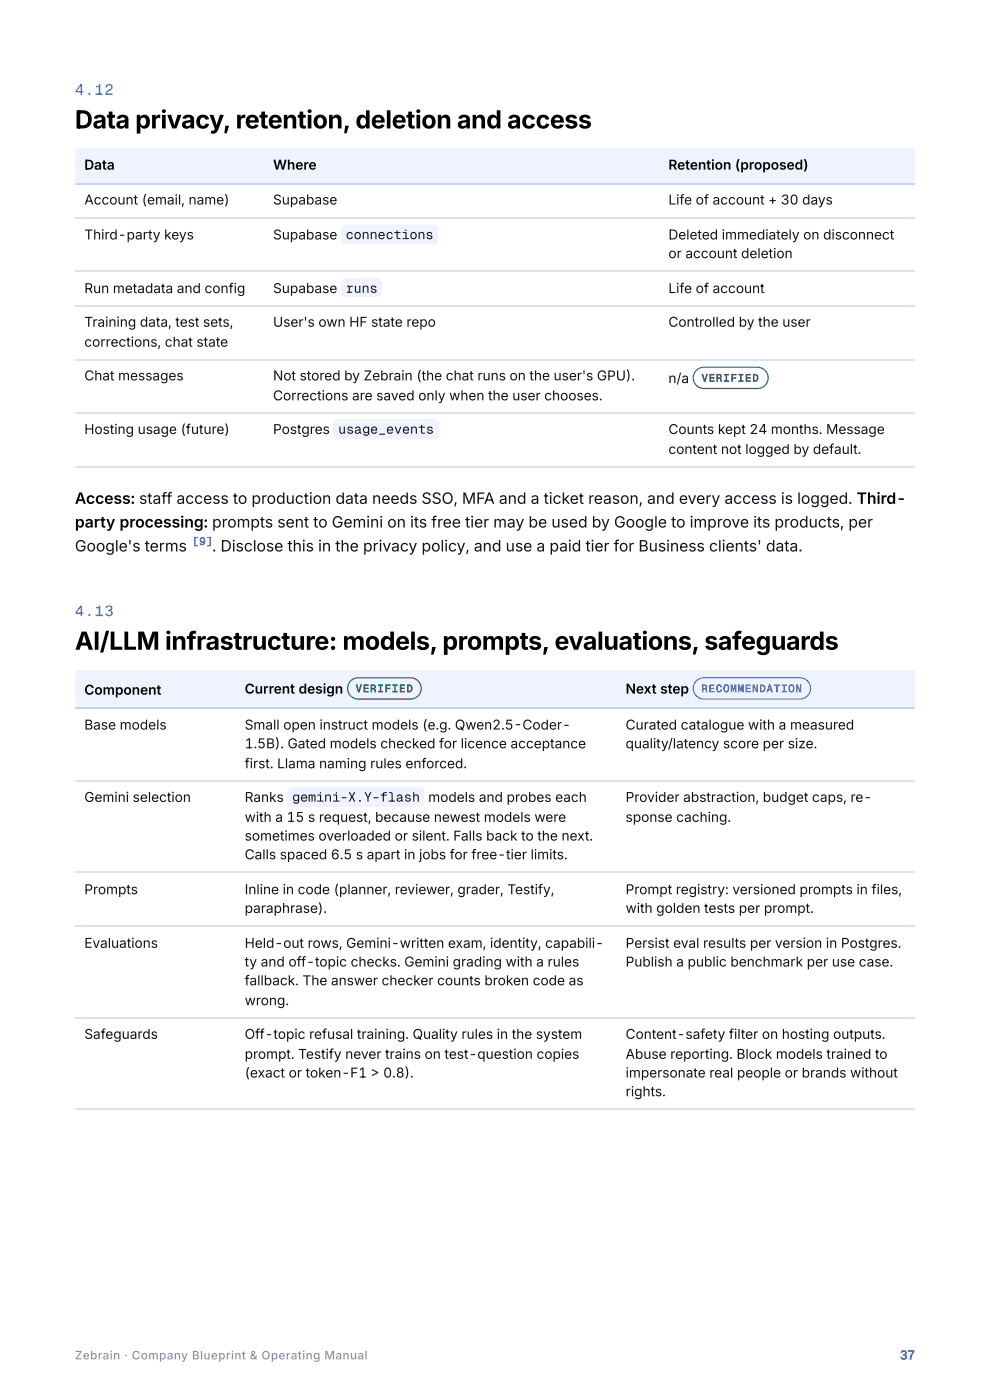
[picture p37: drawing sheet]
<svg xmlns="http://www.w3.org/2000/svg" width="210mm" height="297mm" viewBox="0 0 210 297" stroke-linecap="round" stroke-linejoin="round" font-family="sans-serif">
<defs><g id="words">
<g font-size="5.3">
<text x="15.9" y="27.3">Data privacy, retention, deletion and access</text>
<text x="15.9" y="137.8">AI/LLM infrastructure: models, prompts, evaluations, safeguards</text>
</g>
<g font-size="3.3">
<text x="15.9" y="106.9">Access: staff access to production data needs SSO, MFA and a ticket reason, and every access is logged. Third-</text>
<text x="15.9" y="111.9">party processing: prompts sent to Gemini on its free tier may be used by Google to improve its products, per</text>
</g>
<g font-size="3.3" fill="#10131c">
<text x="15.9" y="117">Google's terms</text>
<text x="45" y="117">. Disclose this in the privacy policy, and use a paid tier for Business clients' data.</text>
</g>
<g font-size="3.2" fill="#3d7bff">
<text x="15.9" y="20.1">4.12</text>
<text x="15.9" y="130.7">4.13</text>
</g>
<g font-size="2.9">
<text x="17.9" y="36">Data</text>
<text x="57.9" y="36">Where</text>
<text x="141.7" y="36">Retention (proposed)</text>
<text x="17.9" y="147.4">Component</text>
<text x="51.9" y="147.1">Current design</text>
<text x="132.6" y="147.1">Next step</text>
</g>
<g font-size="2.9" fill="#10131c">
<text x="17.9" y="43.4">Account (email, name)</text>
<text x="57.9" y="43.4">Supabase</text>
<text x="141.7" y="43.4">Life of account + 30 days</text>
<text x="17.9" y="50.8">Third- party keys</text>
<text x="57.9" y="50.8">Supabase</text>
<text x="141.7" y="50.8">Deleted immediately on disconnect</text>
<text x="141.7" y="54.8">or account deletion</text>
<text x="17.9" y="62.2">Run metadata and config</text>
<text x="57.9" y="62.2">Supabase runs</text>
<text x="141.7" y="62.2">Life of account</text>
<text x="17.9" y="69.3">Training data, test sets,</text>
<text x="57.9" y="69.3">User's own HF state repo</text>
<text x="141.7" y="69.3">Controlled by the user</text>
<text x="17.9" y="73.6">corrections, chat state</text>
<text x="17.9" y="80.7">Chat messages</text>
<text x="57.9" y="80.7">Not stored by Zebrain (the chat runs on the user's GPU).</text>
<text x="141.7" y="81.3">n/a</text>
<text x="57.9" y="84.9">Corrections are saved only when the user chooses.</text>
<text x="17.9" y="92.1">Hosting usage (future)</text>
<text x="57.9" y="92.1">Postgres</text>
<text x="141.7" y="92.1">Counts kept 24 months. Message</text>
<text x="141.7" y="96.3">content not logged by default.</text>
<text x="17.9" y="154.8">Base models</text>
<text x="51.9" y="154.8">Small open instruct models (e.g. Qwen2.5-Coder-</text>
<text x="132.6" y="154.8">Curated catalogue with a measured</text>
<text x="51.9" y="158.8">1.5B). Gated models checked for licence acceptance</text>
<text x="132.6" y="158.8">quality/latency score per size.</text>
<text x="51.9" y="163">first. Llama naming rules enforced.</text>
<text x="17.9" y="170.1">Gemini selection</text>
<text x="51.9" y="170.1">Ranks</text>
<text x="90.8" y="170.1">models and probes each</text>
<text x="132.6" y="170.1">Provider abstraction, budget caps, re‐</text>
<text x="51.9" y="174.4">with a 15 s request, because newest models were</text>
<text x="51.9" y="178.3">sometimes overloaded or silent. Falls back to the next.</text>
<text x="132.6" y="174.4">sponse caching.</text>
<text x="51.9" y="182.3">Calls spaced 6.5 s apart in jobs for free- tier limits.</text>
<text x="17.9" y="189.7">Prompts</text>
<text x="51.9" y="189.7">Inline in code (planner, reviewer, grader, Testify,</text>
<text x="132.6" y="189.7">Prompt registry: versioned prompts in files,</text>
<text x="51.9" y="193.7">paraphrase).</text>
<text x="132.6" y="193.7">with golden tests per prompt.</text>
<text x="17.9" y="201.1">Evaluations</text>
<text x="51.9" y="201.1">Held- out rows, Gemini- written exam, identity, capabili‐</text>
<text x="132.6" y="201.1">Persist eval results per version in Postgres.</text>
<text x="51.9" y="205.1">ty and off- topic checks. Gemini grading with a rules</text>
<text x="51.9" y="209">fallback. The answer checker counts broken code as</text>
<text x="132.6" y="205.1">Publish a public benchmark per use case.</text>
<text x="51.9" y="213.3">wrong.</text>
<text x="17.9" y="220.4">Safeguards</text>
<text x="51.9" y="220.4">Off- topic refusal training. Quality rules in the system</text>
<text x="132.6" y="220.4">Content- safety filter on hosting outputs.</text>
<text x="51.9" y="224.6">prompt. Testify never trains on test- question copies</text>
<text x="132.6" y="224.6">Abuse reporting. Block models trained to</text>
<text x="51.9" y="228.6">(exact or token- F1 &gt; 0.8).</text>
<text x="132.6" y="228.6">impersonate real people or brands without</text>
<text x="132.6" y="232.6">rights.</text>
</g>
<g font-size="2.8" fill="#10131c">
<text x="73.3" y="50.7">connections</text>
<text x="71.7" y="92">usage_events</text>
<text x="61.9" y="170.1">gemini-X.Y-flash</text>
</g>
<text font-size="2.6" fill="#3d7bff" x="190.8" y="288.4">37</text>
<text font-size="2.5" fill="#8a93a8" x="15.9" y="288.4">Zebrain · Company Blueprint &amp; Operating Manual</text>
<g font-size="2.3" fill="#1f8a5b">
<text x="148.7" y="81">VERIFIED</text>
<text x="75.4" y="146.8">VERIFIED</text>
</g>
<g font-size="2.3" fill="#3d7bff">
<text x="40.9" y="115.6">[9]</text>
<text x="148.7" y="146.8">RECOMMENDATION</text>
</g>
</g></defs>
<g fill="#eef3ff">
<path d="M15.9 31.5h39.9v7.4h-39.9z"/>
<path d="M55.8 31.5h83.9v7.4h-83.9z"/>
<path d="M139.7 31.5h54.2v7.4h-54.2z"/>
</g>
<path d="M15.9 39h178" fill="none" stroke="#c6d3f2" stroke-width=".26"/>
<path d="M15.9 46.2h178M15.9 57.5h178M15.9 65h178M15.9 76.3h178M15.9 87.7h178M15.9 99.1h178" fill="none" stroke="#dbe2f0" stroke-width=".26"/>
<g fill="#eef3ff">
<path d="M15.9 142.1h34.1v8.2h-34.1z"/>
<path d="M50 142.1h80.7v8.2h-80.7z"/>
<path d="M130.7 142.1h63.2v8.2h-63.2z"/>
</g>
<path d="M15.9 150.2h178" fill="none" stroke="#c6d3f2" stroke-width=".26"/>
<path d="M15.9 165.8h178M15.9 185.1h178M15.9 196.5h178M15.9 216h178M15.9 235.3h178" fill="none" stroke="#dbe2f0" stroke-width=".26"/>
<g fill="#eef3ff">
<path d="M72.5 47.9l.7-.3h18.7a1 1 0 0 1 1 1v2.3a1 1 0 0 1-1 1h-18.7a1 1 0 0 1-1-1l.1-2.5z"/>
<path d="M72.5 59.3l.7-.3h6.8a1 1 0 0 1 1 1v2a1 1 0 0 1-1 1h-6.8a1 1 0 0 1-1-1l.1-2.2z"/>
</g>
<path d="M147.6 78.6a2.24 2.24 0 0 1 1.6-.7h11.4a2.25 2.25 0 0 1 2.3 2.3 2.25 2.25 0 0 1-2.3 2.2h-11.4a2.25 2.25 0 0 1-2.1-1.4 2.25 2.25 0 0 1 .5-2.4z" fill="none" stroke="#1f8a5b" stroke-width=".26"/>
<path d="M70.9 89.2l.7-.3h20.5a1 1 0 0 1 1 1v2.2a1 1 0 0 1-1 1h-20.5a1 1 0 0 1-1-1l.1-2.4z" fill="#eef3ff"/>
<path d="M74.3 144.5a2.24 2.24 0 0 1 1.6-.7h11.1a2.25 2.25 0 0 1 2.3 2.3 2.25 2.25 0 0 1-2.3 2.2h-11.1a2.25 2.25 0 0 1-2-1.4 2.25 2.25 0 0 1 .4-2.4z" fill="none" stroke="#1f8a5b" stroke-width=".26"/>
<path d="M147.6 144.5a2.24 2.24 0 0 1 1.6-.7h20.4a2.25 2.25 0 0 1 2.2 2.3 2.25 2.25 0 0 1-2.2 2.2h-20.4a2.25 2.25 0 0 1-2.1-1.4 2.25 2.25 0 0 1 .5-2.4z" fill="none" stroke="#3d7bff" stroke-width=".26"/>
<path d="M61.1 167.2l.8-.2h27.1a1 1 0 0 1 1 1v2.2a1 1 0 0 1-1 1h-27.1a1 1 0 0 1-1-1v-2.4z" fill="#eef3ff"/>
<use href="#words"/>
</svg>
